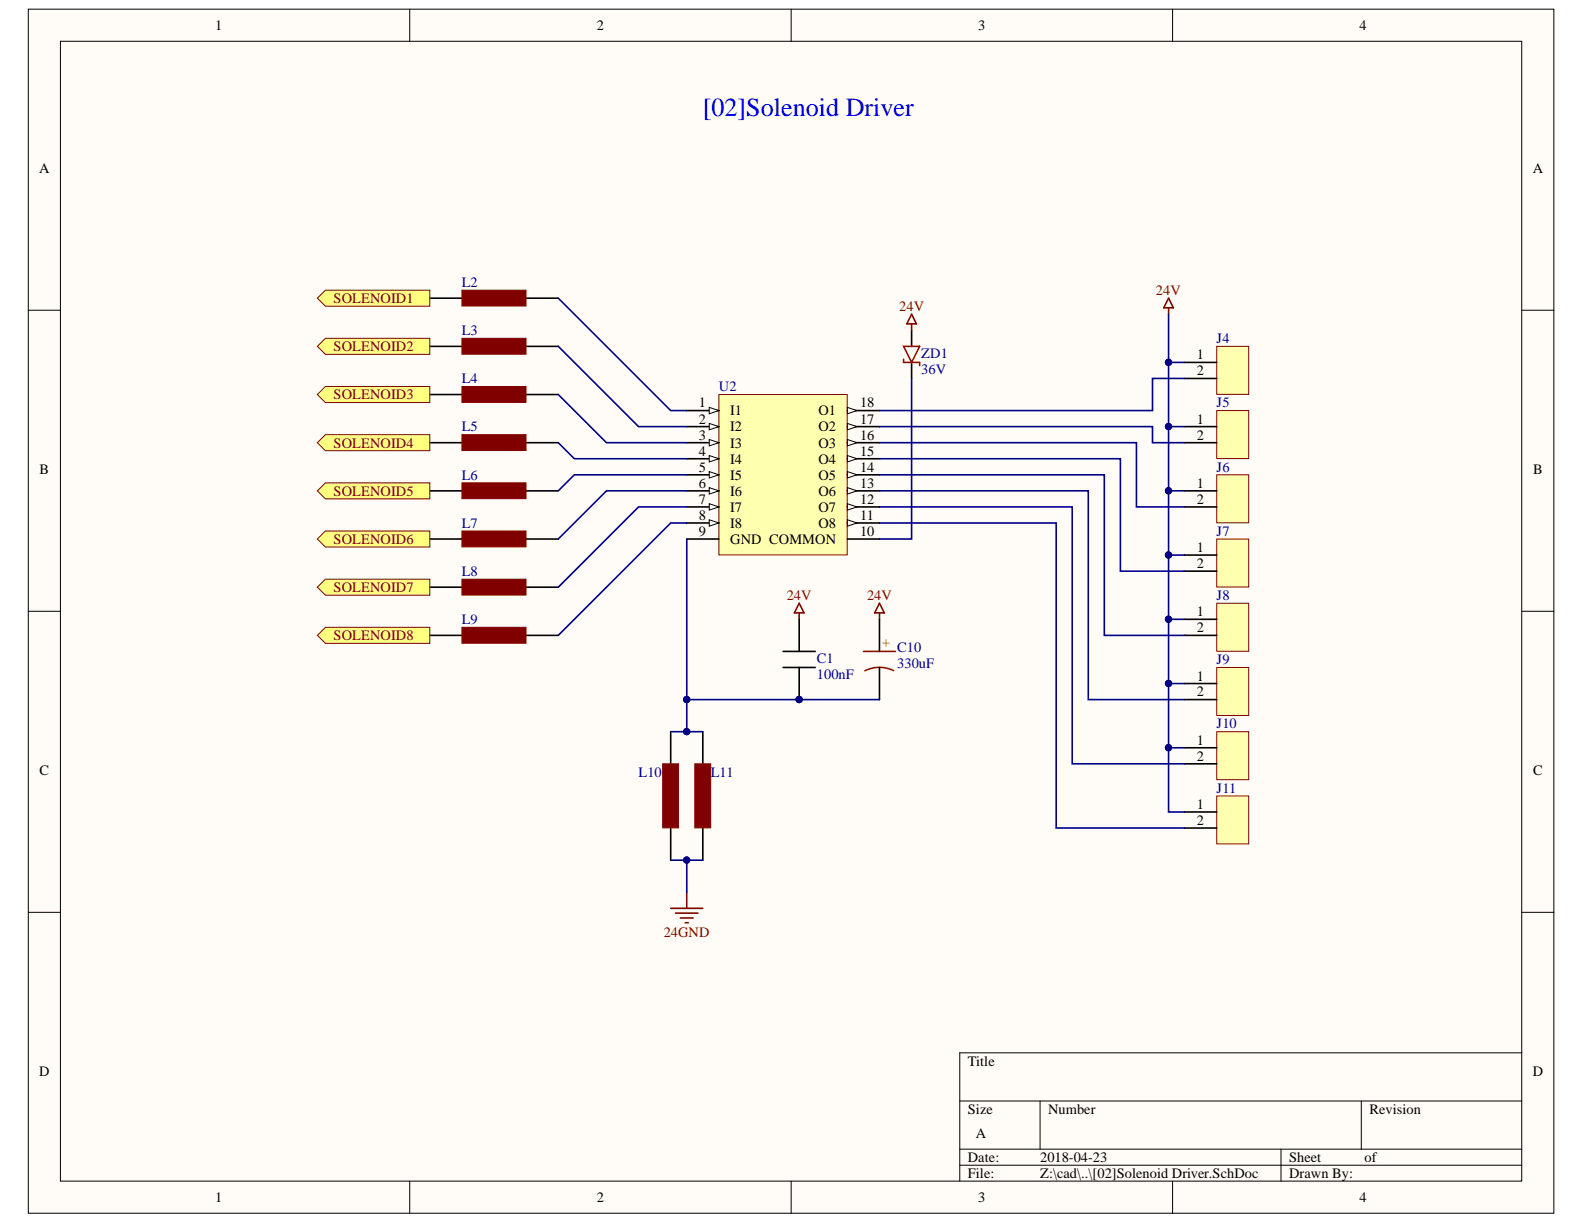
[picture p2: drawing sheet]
<svg xmlns="http://www.w3.org/2000/svg" width="279mm" height="216mm" viewBox="0 0 279 216" stroke-linecap="round" stroke-linejoin="round" font-family="sans-serif">
<defs><g id="words">
<text font-size="4.6" fill="#00f" x="124" y="20.5">[02]Solenoid Driver</text>
<g font-size="2.5">
<text x="38" y="5.3">1</text>
<text x="105.3" y="5.3">2</text>
<text x="172.6" y="5.3">3</text>
<text x="239.8" y="5.3">4</text>
<text x="6.9" y="30.4">A</text>
<text x="270.4" y="30.4">A</text>
<text x="211.1" y="63.4">1</text>
<text x="123.2" y="71.9">1</text>
<text x="151.7" y="71.9">18</text>
<text x="211.1" y="66.2">2</text>
<text x="123.2" y="74.7">2</text>
<text x="123.2" y="77.5">3</text>
<text x="128.8" y="73.3">I1</text>
<text x="128.8" y="76.1">I2</text>
<text x="144.4" y="76.1">O2</text>
<text x="144.4" y="73.3">O1</text>
<text x="151.7" y="77.5">16</text>
<text x="151.7" y="74.7">17</text>
<text x="211.1" y="74.7">1</text>
<text x="211.1" y="77.5">2</text>
<text x="7" y="83.5">B</text>
<text x="123.2" y="80.4">4</text>
<text x="123.2" y="83.2">5</text>
<text x="128.8" y="78.9">I3</text>
<text x="128.8" y="81.8">I4</text>
<text x="144.4" y="81.8">O4</text>
<text x="144.4" y="78.9">O3</text>
<text x="151.7" y="83.2">14</text>
<text x="151.7" y="80.4">15</text>
<text x="270.4" y="83.5">B</text>
<text x="123.2" y="86">6</text>
<text x="123.2" y="88.9">7</text>
<text x="128.8" y="84.6">I5</text>
<text x="128.8" y="87.4">I6</text>
<text x="144.4" y="87.4">O6</text>
<text x="144.4" y="84.6">O5</text>
<text x="151.7" y="88.9">12</text>
<text x="151.7" y="86">13</text>
<text x="211.1" y="86">1</text>
<text x="211.1" y="88.9">2</text>
<text x="123.2" y="91.7">8</text>
<text x="123.2" y="94.5">9</text>
<text x="128.8" y="90.3">I7</text>
<text x="128.8" y="93.1">I8</text>
<text x="128.8" y="95.9">GND COMMON</text>
<text x="144.4" y="93.1">O8</text>
<text x="144.4" y="90.3">O7</text>
<text x="151.7" y="94.5">10</text>
<text x="151.7" y="91.7">11</text>
<text x="211.1" y="97.4">1</text>
<text x="211.1" y="100.2">2</text>
<text x="211.1" y="108.7">1</text>
<text x="211.1" y="111.5">2</text>
<text x="211.1" y="120">1</text>
<text x="211.1" y="122.8">2</text>
<text x="211.1" y="131.3">1</text>
<text x="7" y="136.7">C</text>
<text x="211.1" y="134.2">2</text>
<text x="270.4" y="136.7">C</text>
<text x="211.1" y="142.7">1</text>
<text x="211.1" y="145.5">2</text>
<text x="6.9" y="189.8">D</text>
<text x="170.7" y="188">Title</text>
<text x="270.4" y="189.8">D</text>
<text x="170.7" y="196.5">Size</text>
<text x="184.9" y="196.5">Number</text>
<text x="241.5" y="196.5">Revision</text>
<text x="172.1" y="200.7">A</text>
<text x="170.7" y="205">Date:</text>
<text x="170.7" y="207.8">File:</text>
<text x="183.5" y="205">2018-04-23</text>
<text x="183.5" y="207.8">Z:\cad\..\[02]Solenoid Driver.SchDoc</text>
<text x="227.4" y="205">Sheet</text>
<text x="227.4" y="207.8">Drawn By:</text>
<text x="240.7" y="205">of</text>
<text x="38" y="212">1</text>
<text x="105.3" y="212">2</text>
<text x="172.6" y="212">3</text>
<text x="239.8" y="212">4</text>
</g>
<g font-size="2.5" fill="#800000">
<text x="58.8" y="53.4">SOLENOID1</text>
<text x="203.9" y="52">24V</text>
<text x="158.6" y="54.9">24V</text>
<text x="58.8" y="61.9">SOLENOID2</text>
<text x="58.8" y="70.4">SOLENOID3</text>
<text x="58.8" y="78.9">SOLENOID4</text>
<text x="58.8" y="87.4">SOLENOID5</text>
<text x="58.8" y="95.9">SOLENOID6</text>
<text x="58.8" y="104.4">SOLENOID7</text>
<text x="138.8" y="105.9">24V</text>
<text x="152.9" y="105.9">24V</text>
<text x="58.8" y="112.9">SOLENOID8</text>
<text x="117.1" y="165.3">24GND</text>
</g>
<g font-size="2.5" fill="#000080">
<text x="81.5" y="50.6">L2</text>
<text x="81.5" y="59.1">L3</text>
<text x="162.5" y="63.1">ZD1</text>
<text x="162.5" y="65.9">36V</text>
<text x="214.6" y="60.5">J4</text>
<text x="81.5" y="67.6">L4</text>
<text x="126.8" y="69">U2</text>
<text x="214.6" y="71.9">J5</text>
<text x="81.5" y="76.1">L5</text>
<text x="214.6" y="83.2">J6</text>
<text x="81.5" y="84.6">L6</text>
<text x="81.5" y="93.1">L7</text>
<text x="214.6" y="94.5">J7</text>
<text x="81.5" y="101.6">L8</text>
<text x="214.6" y="105.9">J8</text>
<text x="81.5" y="110.1">L9</text>
<text x="144.1" y="116.9">C1</text>
<text x="144.1" y="119.7">100nF</text>
<text x="158.3" y="114.9">C10</text>
<text x="158.3" y="117.8">330uF</text>
<text x="214.6" y="117.2">J9</text>
<text x="214.6" y="128.5">J10</text>
<text x="112.6" y="137">L10</text>
<text x="125.4" y="137">L11</text>
<text x="214.6" y="139.8">J11</text>
</g>
<text font-size="2.5" fill="#f00" x="155.7" y="112.6" transform="rotate(90 155.7 112.6)">+</text>
</g></defs>
<g fill="#fffcf8" stroke="#000" stroke-width=".18">
<path d="M5 1.6h269.1v212.4h-269.1z"/>
<path d="M10.7 7.3h257.7v201h-257.7z"/>
</g>
<g fill="none" stroke="#000" stroke-width=".18">
<path d="M72.3 1.6v5.7M139.6 1.6v5.7M206.8 1.6v5.7M5 54.7h5.7M268.4 54.7h5.7M5 107.8h5.7M268.4 107.8h5.7M5 160.9h5.7M268.4 160.9h5.7M169.3 194.2h99.1M183.5 194.2v8.5M240.1 194.2v8.5"/>
<path d="M268.4 185.7h-99.1v22.7M72.3 208.4v5.6M139.6 208.4v5.6M169.3 202.7h99.1M169.3 205.5h99.1M206.8 208.4v5.6M226 202.7v5.7"/>
</g>
<path d="M160.8 58.3v2.8M160.8 63.9v2.9" fill="none" stroke="#000" stroke-width=".28"/>
<path d="M159.4 61.1h2.8l-1.4 2.8zM159.4 63.4v.5h2.8v.6" fill="none" stroke="#bf0000" stroke-width=".28"/>
<path d="M214.6 61.1h5.7v8.5h-5.7z" fill="#ffffb0" stroke="#800000" stroke-width=".18"/>
<path d="M209 63.9h5.6M209 66.8h5.6" fill="none" stroke="#000" stroke-width=".28"/>
<path d="M160.8 55.4l.8 1.7h-1.7zM160.8 57.1v1.2" fill="none" stroke="#800000" stroke-width=".28"/>
<path d="M126.8 69.6h22.6v28.3h-22.6z" fill="#ffffb0" stroke="#800000" stroke-width=".18"/>
<path d="M121.1 72.4h5.7" fill="none" stroke="#000" stroke-width=".28"/>
<path d="M125.1 71.9l1.7 .5-1.7 .6z" fill="#fffcf8"/>
<path d="M125.1 71.9l1.7 .5-1.7 .6z" fill="none" stroke="#000" stroke-width=".18"/>
<path d="M121.1 75.3h5.7" fill="none" stroke="#000" stroke-width=".28"/>
<path d="M125.1 74.7l1.7 .6-1.7 .5z" fill="#fffcf8"/>
<path d="M125.1 74.7l1.7 .6-1.7 .5z" fill="none" stroke="#000" stroke-width=".18"/>
<path d="M121.1 78.1h5.7" fill="none" stroke="#000" stroke-width=".28"/>
<path d="M125.1 77.5l1.7 .6-1.7 .6z" fill="#fffcf8"/>
<path d="M125.1 77.5l1.7 .6-1.7 .6z" fill="none" stroke="#000" stroke-width=".18"/>
<path d="M121.1 80.9h5.7" fill="none" stroke="#000" stroke-width=".28"/>
<path d="M125.1 80.4l1.7 .5-1.7 .6z" fill="#fffcf8"/>
<path d="M125.1 80.4l1.7 .5-1.7 .6z" fill="none" stroke="#000" stroke-width=".18"/>
<path d="M121.1 83.7h5.7" fill="none" stroke="#000" stroke-width=".28"/>
<path d="M125.1 83.2l1.7 .5-1.7 .6z" fill="#fffcf8"/>
<path d="M125.1 83.2l1.7 .5-1.7 .6z" fill="none" stroke="#000" stroke-width=".18"/>
<path d="M121.1 86.6h5.7" fill="none" stroke="#000" stroke-width=".28"/>
<path d="M125.1 86l1.7 .6-1.7 .5z" fill="#fffcf8"/>
<path d="M125.1 86l1.7 .6-1.7 .5z" fill="none" stroke="#000" stroke-width=".18"/>
<path d="M121.1 89.4h5.7" fill="none" stroke="#000" stroke-width=".28"/>
<path d="M125.1 88.8l1.7 .6-1.7 .6z" fill="#fffcf8"/>
<path d="M125.1 88.8l1.7 .6-1.7 .6z" fill="none" stroke="#000" stroke-width=".18"/>
<path d="M121.1 92.2h5.7" fill="none" stroke="#000" stroke-width=".28"/>
<path d="M125.1 91.7l1.7 .5-1.7 .6z" fill="#fffcf8"/>
<path d="M125.1 91.7l1.7 .5-1.7 .6z" fill="none" stroke="#000" stroke-width=".18"/>
<path d="M121.1 95.1h5.7M149.5 95.1h5.6M149.5 92.2h5.6" fill="none" stroke="#000" stroke-width=".28"/>
<path d="M149.5 91.7l1.7 .5-1.7 .6z" fill="#fffcf8"/>
<path d="M149.5 91.7l1.7 .5-1.7 .6z" fill="none" stroke="#000" stroke-width=".18"/>
<path d="M149.5 89.4h5.6" fill="none" stroke="#000" stroke-width=".28"/>
<path d="M149.5 88.8l1.7 .6-1.7 .6z" fill="#fffcf8"/>
<path d="M149.5 88.8l1.7 .6-1.7 .6z" fill="none" stroke="#000" stroke-width=".18"/>
<path d="M149.5 86.6h5.6" fill="none" stroke="#000" stroke-width=".28"/>
<path d="M149.5 86l1.7 .6-1.7 .5z" fill="#fffcf8"/>
<path d="M149.5 86l1.7 .6-1.7 .5z" fill="none" stroke="#000" stroke-width=".18"/>
<path d="M149.5 83.7h5.6" fill="none" stroke="#000" stroke-width=".28"/>
<path d="M149.5 83.2l1.7 .5-1.7 .6z" fill="#fffcf8"/>
<path d="M149.5 83.2l1.7 .5-1.7 .6z" fill="none" stroke="#000" stroke-width=".18"/>
<path d="M149.5 80.9h5.6" fill="none" stroke="#000" stroke-width=".28"/>
<path d="M149.5 80.4l1.7 .5-1.7 .6z" fill="#fffcf8"/>
<path d="M149.5 80.4l1.7 .5-1.7 .6z" fill="none" stroke="#000" stroke-width=".18"/>
<path d="M149.5 78.1h5.6" fill="none" stroke="#000" stroke-width=".28"/>
<path d="M149.5 77.5l1.7 .6-1.7 .6z" fill="#fffcf8"/>
<path d="M149.5 77.5l1.7 .6-1.7 .6z" fill="none" stroke="#000" stroke-width=".18"/>
<path d="M149.5 75.3h5.6" fill="none" stroke="#000" stroke-width=".28"/>
<path d="M149.5 74.7l1.7 .6-1.7 .5z" fill="#fffcf8"/>
<path d="M149.5 74.7l1.7 .6-1.7 .5z" fill="none" stroke="#000" stroke-width=".18"/>
<path d="M149.5 72.4h5.6" fill="none" stroke="#000" stroke-width=".28"/>
<path d="M149.5 71.9l1.7 .5-1.7 .6z" fill="#fffcf8"/>
<path d="M149.5 71.9l1.7 .5-1.7 .6z" fill="none" stroke="#000" stroke-width=".18"/>
<path d="M206.1 52.6l.9 1.7h-1.7zM206.1 54.3v1.1" fill="none" stroke="#800000" stroke-width=".28"/>
<path d="M214.6 72.4h5.7v8.5h-5.7z" fill="#ffffb0" stroke="#800000" stroke-width=".18"/>
<path d="M209 75.3h5.6M209 78.1h5.6" fill="none" stroke="#000" stroke-width=".28"/>
<path d="M214.6 83.7h5.7v8.5h-5.7z" fill="#ffffb0" stroke="#800000" stroke-width=".18"/>
<path d="M209 86.6h5.6M209 89.4h5.6" fill="none" stroke="#000" stroke-width=".28"/>
<path d="M214.6 95.1h5.7v8.4h-5.7z" fill="#ffffb0" stroke="#800000" stroke-width=".18"/>
<path d="M209 97.9h5.6M209 100.7h5.6" fill="none" stroke="#000" stroke-width=".28"/>
<path d="M141 106.4l.8 1.7h-1.7zM141 108.1v1.1" fill="none" stroke="#800000" stroke-width=".28"/>
<path d="M214.6 106.4h5.7v8.5h-5.7z" fill="#ffffb0" stroke="#800000" stroke-width=".18"/>
<path d="M209 109.2h5.6M209 112.1h5.6" fill="none" stroke="#000" stroke-width=".28"/>
<path d="M214.6 117.7h5.7v8.5h-5.7z" fill="#ffffb0" stroke="#800000" stroke-width=".18"/>
<path d="M209 120.6h5.6M209 123.4h5.6" fill="none" stroke="#000" stroke-width=".28"/>
<path d="M214.6 129.1h5.7v8.4h-5.7z" fill="#ffffb0" stroke="#800000" stroke-width=".18"/>
<path d="M209 131.9h5.6M209 134.7h5.6" fill="none" stroke="#000" stroke-width=".28"/>
<path d="M214.6 140.4h5.7v8.5h-5.7z" fill="#ffffb0" stroke="#800000" stroke-width=".18"/>
<g fill="none" stroke="#000" stroke-width=".28">
<path d="M75.8 52.6h5.7M92.8 52.6h5.7M75.8 61.1h5.7M75.8 78.1h5.7M75.8 69.6h5.7M92.8 61.1h5.7M92.8 78.1h5.7M92.8 69.6h5.7M75.8 95.1h5.7M75.8 86.6h5.7M92.8 95.1h5.7M92.8 86.6h5.7"/>
<path d="M75.8 103.6h5.7M75.8 112.1h5.7M92.8 103.6h5.7M92.8 112.1h5.7M138.1 117.7h5.7M138.1 114.9h5.7M141 109.2v5.7M141 117.7v5.7M118.3 129.1v5.6M124 129.1v5.6M118.3 146.1v5.6M124 146.1v5.6"/>
<path d="M209 143.2h5.6M209 146.1h5.6"/>
</g>
<circle cx="141" cy="123.4" r=".55" fill="#000080" stroke="#000080" stroke-width=".18"/>
<path d="M155.1 106.4l.9 1.7h-1.7zM155.1 108.1v1.1M121.1 157.4v2.8M118.3 160.2h5.7M119.2 161.1h3.9M120 161.9h2.3M120.9 162.8h.5" fill="none" stroke="#800000" stroke-width=".28"/>
<g fill="#800000" stroke="#800000" stroke-width=".18">
<path d="M81.5 51.2h11.3v2.8h-11.3z"/>
<path d="M81.5 59.7h11.3v2.8h-11.3z"/>
<path d="M81.5 93.7h11.3v2.8h-11.3z"/>
<path d="M81.5 102.2h11.3v2.8h-11.3z"/>
<path d="M81.5 110.7h11.3v2.8h-11.3z"/>
<path d="M81.5 85.2h11.3v2.8h-11.3z"/>
<path d="M81.5 76.7h11.3v2.8h-11.3z"/>
<path d="M81.5 68.2h11.3v2.8h-11.3z"/>
<path d="M122.6 134.7h2.8v11.3h-2.8z"/>
<path d="M116.9 134.7h2.8v11.3h-2.8z"/>
</g>
<g fill="#ffff80" stroke="#800000" stroke-width=".18">
<path d="M56 52.6l1.4-1.4h18.4v2.8h-18.4z" fill-rule="evenodd"/>
<path d="M56 61.1l1.4-1.4h18.4v2.8h-18.4z" fill-rule="evenodd"/>
<path d="M56 69.6l1.4-1.4h18.4v2.8h-18.4z" fill-rule="evenodd"/>
<path d="M56 78.1l1.4-1.4h18.4v2.8h-18.4z" fill-rule="evenodd"/>
<path d="M56 86.6l1.4-1.4h18.4v2.8h-18.4z" fill-rule="evenodd"/>
<path d="M56 95.1l1.4-1.4h18.4v2.8h-18.4z" fill-rule="evenodd"/>
<path d="M56 103.6l1.4-1.4h18.4v2.8h-18.4z" fill-rule="evenodd"/>
<path d="M56 112.1l1.4-1.4h18.4v2.8h-18.4z" fill-rule="evenodd"/>
</g>
<path d="M152.3 114.9h5.7M157.6 118.3a5.7 5.7 0 0 0-5.1 0" fill="none" stroke="#bf0000" stroke-width=".28"/>
<path d="M155.1 109.2v5.7M155.1 117.7v5.7" fill="none" stroke="#000" stroke-width=".28"/>
<g fill="none" stroke="#000080" stroke-width=".28">
<path d="M98.5 52.6l19.8 19.8h2.8M206.1 55.4v8.5M98.5 61.1l14.1 14.2h8.5M98.5 69.6l8.5 8.5h14.1M98.5 78.1l2.8 2.8h19.8M155.1 78.1h45.4v11.3h8.5M155.1 75.3h48.2v2.8h5.7M160.8 66.8v28.3h-5.7M206.1 75.3h2.9M209 63.9h-2.9v34h2.9M209 66.8h-5.7v5.6h-48.2M121.1 89.4h-8.5l-14.1 14.2"/>
<path d="M121.1 83.7h-19.8l-2.8 2.9M121.1 86.6h-14.1l-8.5 8.5M121.1 92.2h-2.8l-19.8 19.9M121.1 95.1v34M155.1 80.9h42.5v19.8h11.4M155.1 83.7h39.7v28.4h14.2M155.1 86.6h36.9v36.8h17M155.1 89.4h34v45.3h19.9M155.1 92.2h31.2v53.9h22.7M206.1 97.9v45.3h2.9M206.1 86.6h2.9M206.1 109.2h2.9"/>
<path d="M118.3 129.1h5.7M121.1 123.4h34M206.1 120.6h2.9M206.1 131.9h2.9M118.3 151.7h5.7M121.1 151.7v5.7"/>
</g>
<g fill="#000080" stroke="#000080" stroke-width=".18">
<circle cx="206.1" cy="63.9" r=".55"/>
<circle cx="206.1" cy="75.2" r=".55"/>
<circle cx="206.1" cy="86.6" r=".55"/>
<circle cx="206.1" cy="97.9" r=".55"/>
<circle cx="206.1" cy="131.9" r=".55"/>
<circle cx="206.1" cy="120.6" r=".55"/>
<circle cx="206.1" cy="109.2" r=".55"/>
<circle cx="121.1" cy="151.7" r=".55"/>
<circle cx="121.1" cy="129" r=".55"/>
<circle cx="121.1" cy="123.4" r=".55"/>
<circle cx="141" cy="123.4" r=".55"/>
</g>
<use href="#words"/>
</svg>
